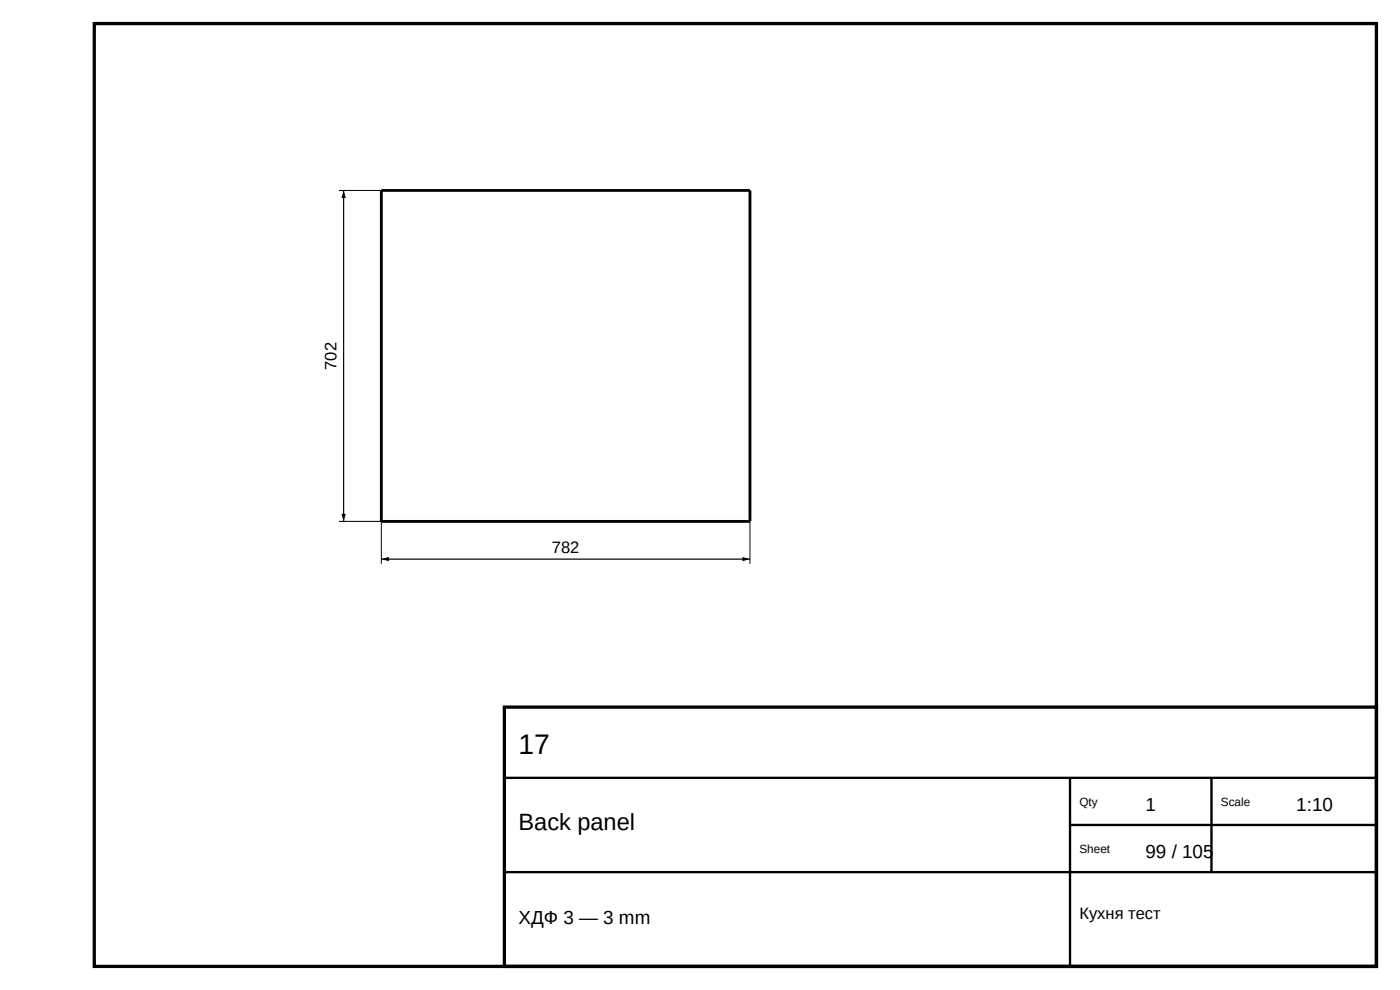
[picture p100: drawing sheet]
<svg xmlns="http://www.w3.org/2000/svg" width="297mm" height="210mm" viewBox="0 0 297 210" stroke-linecap="round" stroke-linejoin="round" font-family="sans-serif">
<defs><g id="words">
<text font-size="6" x="110" y="160">17</text>
<text font-size="5" x="110" y="176">Back panel</text>
<g font-size="4">
<text x="243" y="172">1</text>
<text x="275" y="172">1:10</text>
<text x="243" y="182">99 / 105</text>
<text x="110" y="196">ХДФ 3 — 3 mm</text>
</g>
<g font-size="3.5">
<text x="71.4" y="78.4" transform="rotate(-90 71.4 78.4)">702</text>
<text x="117.1" y="117.4">782</text>
<text x="229" y="195">Кухня тест</text>
</g>
<g font-size="2.5">
<text x="229" y="171">Qty</text>
<text x="259" y="171">Scale</text>
<text x="229" y="181">Sheet</text>
</g>
</g></defs>
<path d="M20 5h272v200h-272zM107 150h185v55h-185z" fill="none" stroke="#000" stroke-width=".7" stroke-linecap="butt"/>
<path d="M107 165h185M227 165v40M227 175h65M257 165v20M107 185h185" fill="none" stroke="#000" stroke-width=".5"/>
<path d="M80.9 40.4h78.2v70.2h-78.2z" fill="none" stroke="#000" stroke-width=".6"/>
<path d="M71.9 40.4h9M71.9 110.6h9v9M159.1 110.6v9" fill="none" stroke="#000" stroke-width=".21"/>
<path d="M72.9 40.4v70.2M80.9 118.6h78.2" fill="none" stroke="#000" stroke-width=".25"/>
<path d="M72.9 40.4l.4 1.6h-.9zM72.4 109h.9l-.4 1.6zM80.9 118.6l1.6-.5v.9zM157.5 118.1l1.6 .5-1.6 .4z" fill="#000"/>
<use href="#words"/>
</svg>
